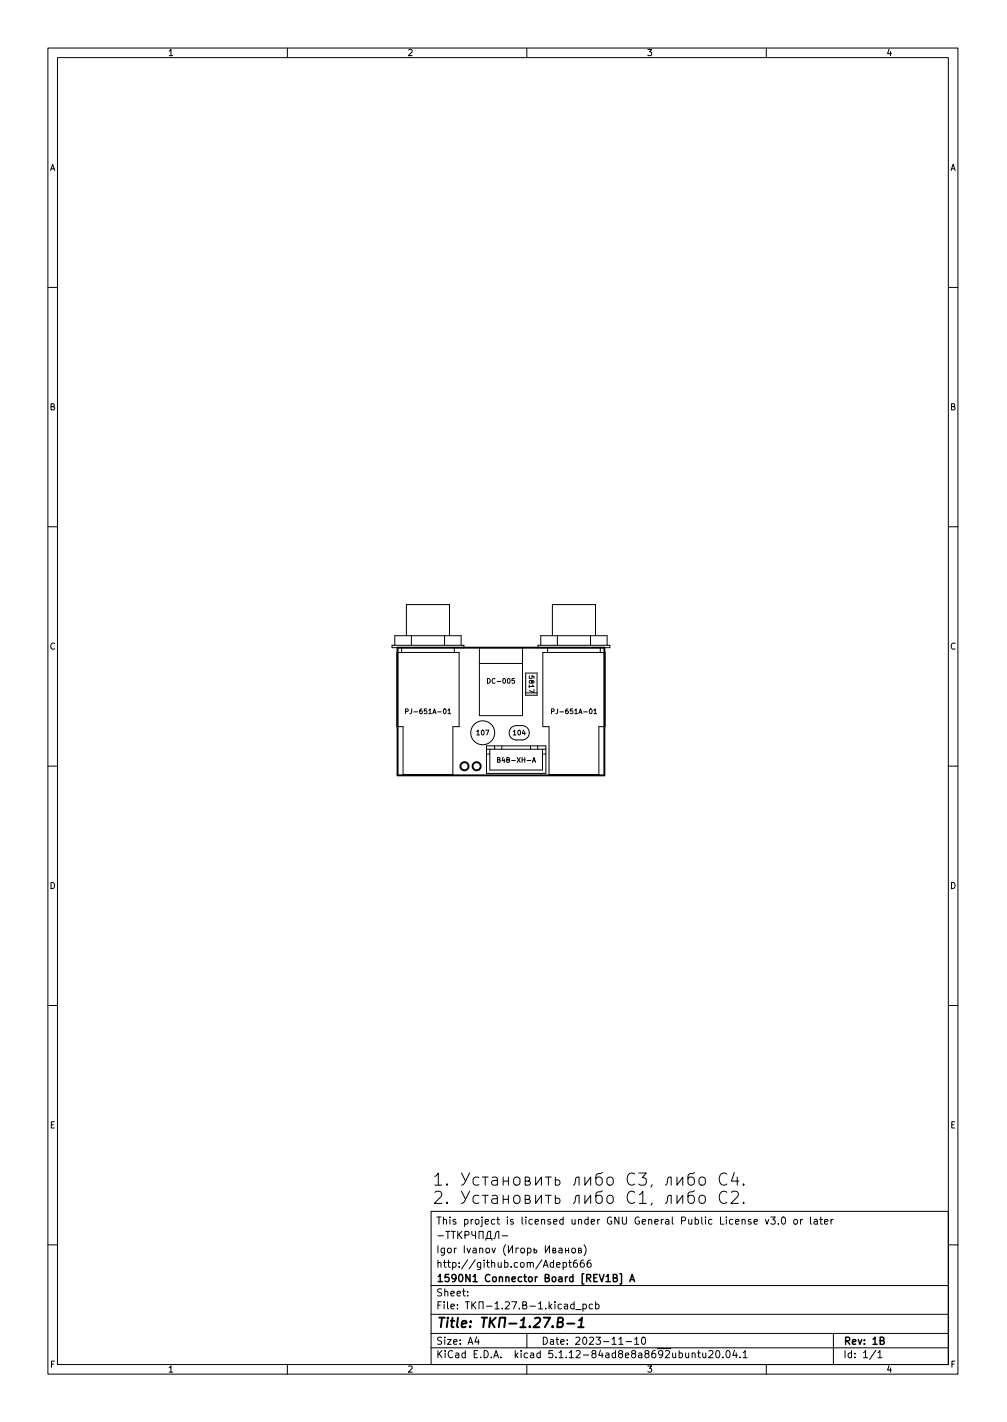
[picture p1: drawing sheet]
<svg xmlns="http://www.w3.org/2000/svg" width="210mm" height="297mm" viewBox="0 0 210 297" stroke-linecap="round" stroke-linejoin="round" font-family="sans-serif">
<defs><g id="words">
<g font-size="3.5">
<text x="90.2" y="247.7">1.</text>
<text x="90.2" y="251.5">2.</text>
<text x="96.1" y="247.7">C3, C4.</text>
<text x="96.1" y="251.5">C1, C2.</text>
</g>
<text font-size="2.8" x="91" y="277.3">Title: -1.27.B-1</text>
<g font-size="2.1">
<text x="91" y="255.8">This project is licensed under GNU General Public License v3.0 or later</text>
<text x="91" y="261.8">Igor Ivanov ( )</text>
<text x="91" y="267.8">1590N1 Connector Board [REV1B] A</text>
<text x="91" y="264.8">http://github.com/Adept666</text>
<text x="91" y="273.5">File: -1.27.B-1.kicad_pcb</text>
<text x="91" y="270.8">Sheet:</text>
<text x="91" y="280.9">Size: A4</text>
<text x="113" y="280.9">Date: 2023-11-10</text>
<text x="176" y="280.9">Rev: 1B</text>
<text x="91" y="283.7">KiCad E.D.A. kicad 5.1.12-84ad8e8a8692ubuntu20.04.1</text>
<text x="176" y="283.7">Id: 1/1</text>
</g>
<g font-size="1.8">
<text x="35" y="11.7">1</text>
<text x="85" y="11.7">2</text>
<text x="135" y="11.7">3</text>
<text x="185" y="11.7">4</text>
<text x="10.3" y="35.7">A</text>
<text x="198.4" y="35.7">A</text>
<text x="10.3" y="85.7">B</text>
<text x="198.4" y="85.7">B</text>
<text x="10.3" y="135.7">C</text>
<text x="198.4" y="135.7">C</text>
<text x="10.3" y="185.7">D</text>
<text x="198.4" y="185.7">D</text>
<text x="10.4" y="235.7">E</text>
<text x="198.4" y="235.7">E</text>
<text x="10.4" y="285.7">F</text>
<text x="35" y="286.7">1</text>
<text x="85" y="286.7">2</text>
<text x="135" y="286.7">3</text>
<text x="185" y="286.7">4</text>
<text x="198.5" y="285.7">F</text>
</g>
<g font-size="1.4">
<text x="102.2" y="142.8">DC-005</text>
<text x="110.4" y="141.4" transform="rotate(90 110.4 141.4)">5817</text>
<text x="85.6" y="149.1">PJ-651A-01</text>
<text x="116.1" y="149.1">PJ-651A-01</text>
<text x="99.6" y="153.6">107</text>
<text x="107.2" y="153.6">104</text>
<text x="104.4" y="159.3">B4B-XH-A</text>
</g>
</g></defs>
<g fill="none" stroke="#000" stroke-width=".21">
<path d="M10 10h190v277h-190zM12 12h186v273h-186zM60 10v2M110 10v2M160 10v2M10 60h2M198 60h2M10 110h2M198 110h2M81.9 134.8h15v.5h-15zM82.4 134.8v-2h13.9v2M82.9 136.3h13v15.5h-1.3v10h-10.4v-10h-1.3z"/>
<path d="M83.9 135.3v1M84.9 132.8v-6.5h9v6.5M85.9 132.8v2M92.8 132.8v2M94.9 135.3v1M100.1 135.3h9v14.2h-9zM100.1 138.6h9M112.3 134.8h15v.5h-15zM112.9 134.8v-2h13.9v2M113.3 136.3h13v15.5h-1.3v10h-10.4v-10h-1.3zM114.3 135.3v1M115.3 132.8v-6.5h9v6.5"/>
<path d="M116.4 132.8v2M123.3 132.8v2M125.3 135.3v1M84.7 148.6h.4l.1-.4-.5-.1v1M93.5 148.4l.3-.3v1M93.5 149.1h.6M101.6 157.5h.7M101.6 155.8h12.4v5.8h-12.4zM101.6 156.5h12.4M101.8 141.7a.51 .51 0 0 1 .6 .5 .51 .51 0 0 1-.6 .5zM102.3 156.5v4.4h11v-4.4M103.3 155.8v.7"/>
<path d="M103.9 158.7h.4v-.4l-.4-.1v1h.3l.2-.3-.2-.2M104.8 155.8v.7M106.7 152l.8-.4h1.5a1.5 1.5 0 0 1 1.5 1.5 1.5 1.5 0 0 1-1.5 1.5h-1.2a1.5 1.5 0 0 1-1.4-1 1.5 1.5 0 0 1 .3-1.6zM107.4 141.7h-.5v.5h.5v.4h-.5M109.8 140.6h2.3v4.6h-2.3zM109.8 144.7h2.3M110.8 155.8v.7M111.2 159.2l.3-1 .3 1M111.2 159h.5M112.3 155.8v.7M113.3 157.5h.7M115.1 148.6h.5l.1-.4-.6-.1v1"/>
<path d="M124 148.4l.3-.3v1M124 149.1h.6M10 160h2M198 160h2M10 210h2M198 210h2M90 253h108v32h-108zM91.4 258.1h1.2M93.1 257.2h.8M93.5 257.2v1.5M94.2 257.2h.9M94.7 257.2v1.5"/>
<path d="M95.6 257.2v1.5M95.8 257.9l.6 .8M96.4 257.2l-.8 .9M97.1 258l.7-.1 .1-.2v-.3l-.8-.2v1.5M98.5 257.2l.1 .7 .7 .2M99.3 257.2v1.5M100 258.7v-1.5h.9v1.5M101.4 259.1v-.4h1.3v.4M101.7 258.7l.1-1.2 .3-.3h.3v1.5M103.1 258.7l.3-.2 .1-.9a.51 .51 0 0 1 .7-.4v1.5M104.9 258.1h1.1M109.7 246.7l.8-.1 .1-.2-.1-.4-.8-.1v1.7h.7l.2-.2 .1-.3-.1-.3-.3-.1"/>
<path d="M109.7 250.5l.8-.1 .1-.2-.1-.4-.8-.1v1.7h.7l.2-.1 .1-.4-.1-.2-.3-.2M111.8 245.9v1.7l1.2-1.7v1.7M111.8 249.7v1.7l1.2-1.7v1.7M113.9 245.9h1.2M113.9 249.7h1.2M114.5 245.9v1.7M114.5 249.7v1.7M115.9 245.9v1.7l.9-.2 .1-.2-.1-.6-.9-.1M115.9 249.7v1.7l.9-.1 .1-.3-.1-.6-.9-.1M119.7 247.6l.2-.2 .3-1.2 .3-.3h.4v1.7M119.7 251.4l.2-.1 .3-1.3 .3-.3h.4v1.7M122.1 245.9v1.7l1.2-1.7v1.7"/>
<path d="M122.1 249.7v1.7l1.2-1.7v1.7M125.7 244.9l-1.2 .5-.1 1.7a.69 .69 0 0 0 .7 .5 .69 .69 0 0 0 .6-.5v-.7l-.2-.4-.7-.1-.4 .2M125.7 248.7l-1.2 .5-.1 1.7a.69 .69 0 0 0 .7 .5 .69 .69 0 0 0 .6-.5v-.7l-.2-.4-.7-.1-.4 .2M127 246a.69 .69 0 0 1 1 .4v.7a.69 .69 0 0 1-.6 .5 .69 .69 0 0 1-.7-.5v-.7zM127 249.8a.69 .69 0 0 1 1 .4v.7a.69 .69 0 0 1-.6 .5 .69 .69 0 0 1-.7-.5v-.7zM132.5 245.3a1.02 1.02 0 0 0-1.2 0 1.02 1.02 0 0 0-.4 1.2 .95 .95 0 0 0 .5 .9 .95 .95 0 0 0 1.1-.1M132.5 249.1a1.02 1.02 0 0 0-1.2 0 1.02 1.02 0 0 0-.4 1.2 .95 .95 0 0 0 .5 1 .95 .95 0 0 0 1.1-.2M133.4 245h1.5l-.8 1a.69 .69 0 0 1 .8 .5v.6l-.2 .3-1 .2-.3-.3M133.5 249.6l.7-.8v2.6M133.5 251.4h1.4M136.1 247.4l-.2 .5M136.1 251.3l-.2 .4"/>
<path d="M138.9 247.6l.4-.4 .1-1 .4-.3h.3v1.7M138.9 251.4l.4-.4 .1-1 .4-.3h.3v1.7M141.3 245.9v1.7l1.3-1.7v1.7M141.3 249.7v1.7l1.3-1.7v1.7M145 244.9l-1.2 .5-.2 1.7a.69 .69 0 0 0 .7 .5 .69 .69 0 0 0 .7-.5v-.7l-.3-.4-.7-.1-.4 .2M145 248.7l-1.2 .5-.2 1.7a.69 .69 0 0 0 .7 .5 .69 .69 0 0 0 .7-.5v-.7l-.3-.4-.7-.1-.4 .2M146.2 246a.69 .69 0 0 1 1.1 .4v.7a.69 .69 0 0 1-.7 .5 .69 .69 0 0 1-.7-.5v-.7zM146.2 249.8a.69 .69 0 0 1 1.1 .4v.7a.69 .69 0 0 1-.7 .5 .69 .69 0 0 1-.7-.5v-.7zM151.8 245.3a1.02 1.02 0 0 0-1.3 0 1.02 1.02 0 0 0-.3 1.2 .95 .95 0 0 0 .5 .9 .95 .95 0 0 0 1.1-.1M151.8 249.1a1.02 1.02 0 0 0-1.3 0 1.02 1.02 0 0 0-.3 1.2 .95 .95 0 0 0 .5 1 .95 .95 0 0 0 1.1-.2M152.7 249.1l.4-.3h.6a.69 .69 0 0 1 .3 1.1l-1.4 1.5h1.6M153.3 244.9l-.6 1.8h1.6"/>
<path d="M153.9 245.9v1.7M155.3 247.3l.1 .1-.1 .2-.2-.2 .2-.1v.3M155.3 251.1l.1 .2-.1 .1-.2-.1 .2-.2v.3M157.4 255.2l.8-.1-.1-.3-.4-.1-.3 .2 .1 .7h.6M159.8 254.7l.4 1 .3-1M160.9 254.2h1l-.5 .6 .4 .1v.7l-.2 .1-.7-.1M162.5 255.6v.1M163.3 254.4l.2-.2a.8 .8 0 0 1 .5 .8 .8 .8 0 0 1-.5 .7l-.2-.1-.1-.5zM165.9 254.8l.3-.1 .3 .3v.4l-.3 .3-.3-.1-.2-.2zM167.2 254.7v1M167.6 254.7l-.4 .3M169.2 254.2v1.3l.2 .2"/>
<path d="M170 254.8h.6l.1 .9M170.7 255.1h-.5l-.3 .3 .3 .3 .5-.1M171.2 254.7h.5M171.4 254.2v1.3l.3 .2M172.2 255.2l.7-.1-.1-.3-.4-.1-.2 .2v.7h.6M173.5 254.7v1M173.9 254.7l-.4 .3M10 260h2M90 278.5h108M90 274.5h108M90 268.5h108M97.7 270.6v.1"/>
<path d="M97.7 269.8v.1M99.5 279.2l-.3 1.1h.9M99.9 279.8v1M105.6 260a1.72 1.72 0 0 0 0 2.3M106.2 260.2v1.5l.8-1.5v1.5M108.3 260.7h-.6v1M108.9 260.8l.3-.1 .3 .3v.4l-.3 .3-.3-.1-.2-.2zM110 278.5v3M110.2 260.8l.4-.1 .3 .3-.2 .6h-.5M110.2 260.7v1.5M111.5 260.7v1l.5-.1v-.5h-.5M113.9 260.2v1.5l.8-1.5v1.5"/>
<path d="M114.8 272.8l.4 .6M115.2 272.4l-.5 .6M115.4 261.2l.5-.1v-.3l-.5-.1v1h.5l.2-.3-.3-.2M115.9 271.9v.2M115.9 272.4v1M116.2 264.2l.7-.1v-.3l-.5-.1-.2 .2 .1 .7h.6M116.7 260.8h.6l.1 .9M117.2 272.5l-.4-.1-.3 .3 .2 .6h.5M117.4 261.1h-.5l-.2 .3 .2 .3 .5-.1M117.6 263.8l.4-.1 .3 .3-.1 .6h-.6M117.6 263.7v1.5M117.9 272.5h.5l.1 .9"/>
<path d="M118.1 261.2h.6M118.1 260.7v1M118.5 272.8h-.5l-.2 .3 .2 .3 .5-.1M118.7 263.7h.6M118.7 260.7v1M118.9 263.2v1.3l.4 .2M119.5 260.8l.4-.1 .3 .3v.4l-.3 .3-.4-.1-.1-.2zM119.9 272.5l-.5-.1-.2 .3 .1 .6h.6M119.9 271.9v1.5M120.2 273.6h1.2M120.4 263.2l-.4 .1a1.01 1.01 0 0 0 0 1.4l.5-.1 .1-.5-.3-.3h-.3l-.3 .3M120.8 261.2l.5-.1v-.3l-.5-.1v1h.4l.2-.3-.2-.2"/>
<path d="M121.7 272.5l.5-.1 .2 .3-.1 .6h-.6M121.7 272.4v1.5M121.9 263.2l-.5 .1a1.01 1.01 0 0 0 0 1.4l.5-.1 .1-.5-.3-.3h-.3l-.2 .3M121.9 260a1.72 1.72 0 0 1 0 2.3M123.3 263.2l-.4 .1a1.01 1.01 0 0 0 0 1.4l.5-.1v-.5l-.2-.3h-.3l-.3 .3M123.7 272.5l-.4-.1-.3 .3 .2 .6h.5M124.4 272.5l.4-.1 .3 .3-.2 .6h-.5M124.4 271.9v1.5M132.5 279.7l.4-.4v1.5M134.2 279.4l.1-.1a.8 .8 0 0 1 .5 .8 .8 .8 0 0 1-.5 .7 1 1 0 0 1-.1-1.4zM174 278.5v6.5M198 260h2"/>
<path d="M60 285v2M90 281.5h108M110 285v2M129.2 280.8h.9M130.7 280.2h1.2M132.5 280.8h.9M144.5 282.8l.2-.2 .4 .1 .1 .9M144.5 282.6v1M145.7 282.6h.5M145.9 282.1v1.3l.3 .2M146.7 282.6l.1 .9 .4 .1 .2-.1M147.4 282.6v1"/>
<path d="M148 282.3l.6-.2 .3 .4-1 1.1h1M149.6 282.3l.2-.2a.8 .8 0 0 1 .5 .8 .8 .8 0 0 1-.5 .7l-.2-.1-.2-.5zM150.9 283.5v.1M151.8 282.2l.1-.1a.8 .8 0 0 1 .6 .8 .8 .8 0 0 1-.6 .7 1 1 0 0 1-.1-1.4zM153.4 282l-.4 1.1h.9M153.7 282.6v1M154.5 283.5v.1M155.2 282.5l.4-.4v1.5M155.2 283.6h.8M160 285v2M182.9 282l-1.3 2M183.3 282.5l.4-.4v1.5"/>
<path d="M183.3 283.6h.9"/>
<circle cx="100.8" cy="153.1" r="2.5"/>
</g>
<path d="M128.1 266.9h.6l.1-.3v-.2l-.7-.2v1.5h.5l.2-.1 .1-.4-.3-.3M129.4 266.1h.4v2.1h-.4M131.5 267.7l.5-1.5 .5 1.5M131.6 267.3h.7M183.8 280h.6l.2-.3-.1-.2-.7-.2v1.5h.5l.3-.1v-.4l-.3-.3" fill="none" stroke="#000" stroke-width=".3"/>
<g fill="none" stroke="#000" stroke-width=".4">
<path d="M83 135.3h43.2v26.7h-43.2zM111.7 275.4l.3-.2h.5l.2 .2 .1 .4-.1 .3-1.3 1.1h1.2M113.5 275.2h1.4l-1.1 2M115.4 277.1v.1M116.5 276.2h.6l.3-.2 .2-.4-.2-.3-.8-.1-.3 2h.8l.3-.1a.53 .53 0 0 0 0-.8l-.3-.1M118.4 276.5h1.5M120.7 277.2h1.2M120.9 275.8l.6-.6-.2 2"/>
<circle cx="97" cy="160.1" r=".85"/>
<circle cx="99.5" cy="160.1" r=".85"/>
</g>
<use href="#words"/>
</svg>
